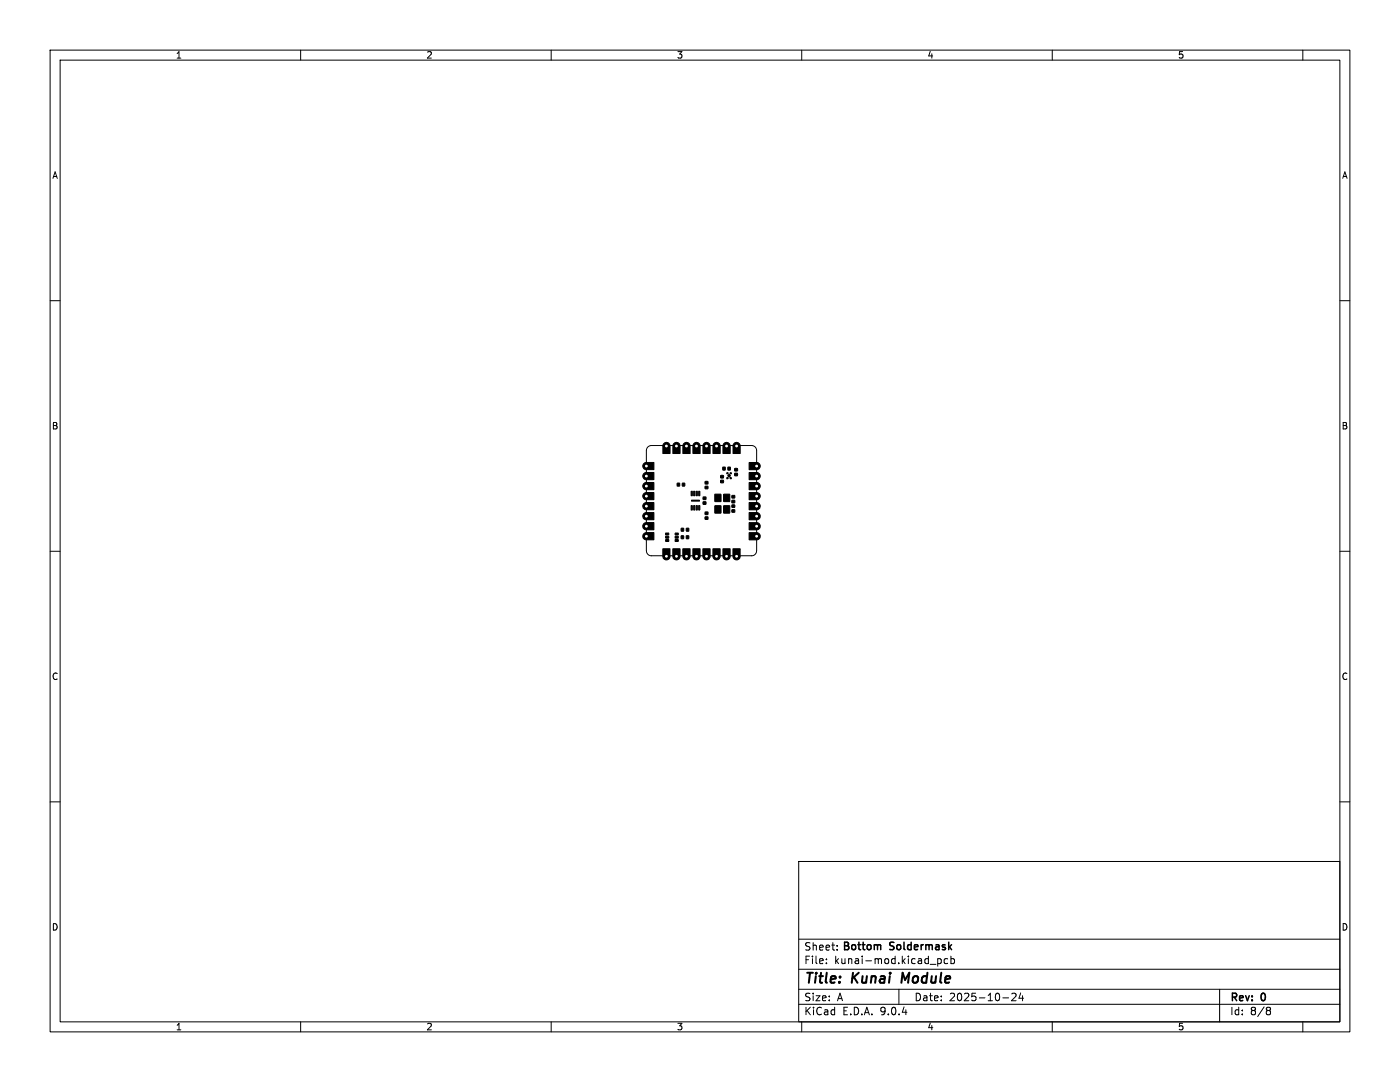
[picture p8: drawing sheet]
<svg xmlns="http://www.w3.org/2000/svg" width="279mm" height="216mm" viewBox="0 0 279 216" stroke-linecap="round" stroke-linejoin="round" font-family="sans-serif">
<defs><g id="words">
<g font-size="2.8">
<text x="160.4" y="196.8">Title:</text>
<text x="170.1" y="196.8">Kunai</text>
<text x="180.8" y="196.8">Module</text>
</g>
<g font-size="2.1">
<text x="160.4" y="189.9">Sheet:</text>
<text x="168" y="189.7">Bottom</text>
<text x="177.7" y="189.7">Soldermask</text>
<text x="160.4" y="192.6">File:</text>
<text x="166.5" y="192.6">kunai-mod.kicad_pcb</text>
<text x="160.4" y="202.8">KiCad</text>
<text x="160.4" y="200">Size:</text>
<text x="167" y="200">A</text>
<text x="168.1" y="202.8">E.D.A.</text>
<text x="175.7" y="202.8">9.0.4</text>
<text x="182.4" y="200">Date:</text>
<text x="189.4" y="200">2025-10-24</text>
<text x="245.4" y="200.2">Rev:</text>
<text x="245.4" y="202.8">Id:</text>
<text x="249.5" y="202.8">8/8</text>
<text x="251.8" y="200.2">0</text>
</g>
<g font-size="1.8">
<text x="35" y="11.9">1</text>
<text x="85" y="11.9">2</text>
<text x="135" y="11.9">3</text>
<text x="185" y="11.9">4</text>
<text x="235" y="11.9">5</text>
<text x="10.3" y="35.9">A</text>
<text x="267.7" y="35.9">A</text>
<text x="10.3" y="85.9">B</text>
<text x="267.7" y="85.9">B</text>
<text x="10.3" y="135.9">C</text>
<text x="267.7" y="135.9">C</text>
<text x="10.3" y="185.9">D</text>
<text x="267.7" y="185.9">D</text>
<text x="35" y="205.8">1</text>
<text x="85" y="205.8">2</text>
<text x="135" y="205.8">3</text>
<text x="185" y="205.8">4</text>
<text x="235" y="205.8">5</text>
</g>
</g></defs>
<g fill="none" stroke="#000" stroke-width=".2">
<path d="M10 10h259.4v195.9h-259.4zM12 12h255.4v191.9h-255.4zM60 10v2M110 10v2M160 10v2M210 10v2M260 10v2M10 60h2M267.4 60h2M129.3 89.2l.7-.3h20a1 1 0 0 1 1 1v20a1 1 0 0 1-1 1h-20a1 1 0 0 1-1-1v-20zM10 110h2M267.4 110h2"/>
<path d="M10 160h2M159.4 171.9h108v32h-108zM267.4 160h2M159.4 197.4h108M159.4 193.4h108M159.4 187.4h108M164.9 192.1v.2M164.9 191.4v.1M167.1 189.4v.2M167.1 188.7v.1M179.4 197.4v3M187.1 191.3v1.5"/>
<path d="M187.1 191.4l.5-.1 .3 .3-.2 .6h-.6M189.1 191.4l-.4-.1-.3 .3 .2 .6h.5M189.8 191.4l.4-.1 .3 .3-.1 .6h-.6M189.8 190.8v1.5M200.1 199.1h1.2M201.9 198.3l.6-.1 .3 .4-.9 1.1h.9M203.7 198.1l-.3 1.1h.9M204.1 198.7v1M243.4 197.4v6.5M60 203.9v2M110 203.9v2M159.4 200.4h108"/>
<path d="M160 203.9v2M210 203.9v2M253 201h.3l.3 .3-.3 .3M253 201.6h.3M253.3 201.6l.2 .2 .1 .4-.3 .3h-.3M260 203.9v2"/>
</g>
<path d="M180.1 194.1l-.2 2" fill="none" stroke="#000" stroke-width=".4"/>
<g fill="#000" stroke="#000" stroke-width=".2">
<path d="M128.4 98.5l.5-.2h1.6v1.4h-1.4a.72 .72 0 0 1-.7-.3 .72 .72 0 0 1 0-.9zM128.5 96.4l.4-.1h1.6v1.4h-1.4a.72 .72 0 0 1-.8-.4 .72 .72 0 0 1 .2-.9zM128.4 94.5l.5-.2h1.6v1.4h-1.4a.72 .72 0 0 1-.7-.3 .72 .72 0 0 1 0-.9zM128.4 92.5l.5-.2h1.6v1.4h-1.4a.72 .72 0 0 1-.7-.3 .72 .72 0 0 1 0-.9zM132.4 88.5a.72 .72 0 0 1 .8-.2 .72 .72 0 0 1 .5 .7v1.5h-1.4v-1.6zM135.2 96.4h.4v.6h-.4zM134.4 88.5a.72 .72 0 0 1 .8-.2 .72 .72 0 0 1 .5 .7v1.5h-1.4v-1.6zM136.2 96.4h.4v.6h-.4zM136.5 88.4a.73 .73 0 0 1 .8-.1 .73 .73 0 0 1 .4 .7v1.5h-1.4v-1.6zM137.9 98l.3 .1-.1 .8h-.2zM138.4 98l.3 .1-.1 .8h-.2zM138.9 98l.3 .1-.1 .8h-.2z"/>
<path d="M138.4 88.5a.73 .73 0 0 1 .8-.2 .73 .73 0 0 1 .5 .7v1.5h-1.4v-1.6zM139.4 98l.3 .1-.1 .8h-.2zM140.3 99.2h.6v.5h-.6zM140.7 96.1h.6v.5h-.6zM140.7 97h.6v.5h-.6zM140.4 88.5a.72 .72 0 0 1 .8-.2 .72 .72 0 0 1 .5 .7v1.5h-1.4v-1.6zM142.4 88.5a.72 .72 0 0 1 .8-.2 .72 .72 0 0 1 .5 .7v1.5h-1.4v-1.6zM143.8 95.8h.6v.5h-.6zM143.8 94.9h.6v.5h-.6zM144.3 93.2h.4v.6h-.4zM144.5 88.4a.72 .72 0 0 1 .8-.1 .72 .72 0 0 1 .4 .7v1.5h-1.4v-1.6zM145 94.3h.3v.3h-.3z"/>
<path d="M145 95.3h.3v.2h-.3zM145.2 94.9l.3-.3 .3 .3-.3 .3zM145.3 93.2h.4v.6h-.4zM145.7 94.3h.3v.3h-.3zM145.7 95.3h.3v.2h-.3zM146.1 99.8h.5v.5h-.5zM146.1 98.9h.5v.5h-.5zM146.6 93.5h.6v.5h-.6zM146.6 94.4h.6v.5h-.6zM146.4 88.5a.73 .73 0 0 1 .8-.2 .73 .73 0 0 1 .5 .7v1.5h-1.4v-1.6zM149.5 92.3h1.4a.72 .72 0 0 1 .8 .6 .72 .72 0 0 1-.7 .8h-1.5zM149.5 94.3h1.4a.72 .72 0 0 1 .8 .6 .72 .72 0 0 1-.7 .8h-1.5z"/>
<path d="M149.5 96.3h1.4a.72 .72 0 0 1 .8 .6 .72 .72 0 0 1-.7 .8h-1.5zM149.5 98.3h1.4a.72 .72 0 0 1 .8 .6 .72 .72 0 0 1-.7 .8h-1.5zM128.4 106.5l.5-.2h1.6v1.4h-1.4a.72 .72 0 0 1-.7-.3 .72 .72 0 0 1 0-.9zM128.4 104.5l.5-.2h1.6v1.4h-1.4a.72 .72 0 0 1-.7-.3 .72 .72 0 0 1 0-.9zM128.4 102.5l.5-.2h1.6v1.4h-1.4a.72 .72 0 0 1-.7-.3 .72 .72 0 0 1 0-.9zM128.4 100.5l.5-.2h1.6v1.4h-1.4a.72 .72 0 0 1-.7-.3 .72 .72 0 0 1 0-.9zM132.3 109.5h1.4v1.4a.72 .72 0 0 1-.6 .8 .72 .72 0 0 1-.8-.7zM132.9 106.4h.5l.1 .3h-.6zM132.9 107h.5l.1 .3-.6 .1zM132.9 107.7h.5l.1 .3h-.6zM134.3 109.5h1.4v1.4a.72 .72 0 0 1-.6 .8 .72 .72 0 0 1-.8-.7zM134.8 107.7h.5l.1 .3h-.6z"/>
<path d="M134.8 107h.5l.1 .3-.6 .1zM134.8 106.4h.5l.1 .3h-.6zM136 105.4h.4v.6h-.4zM136 106.9h.4v.6h-.4zM136.3 109.5h1.4v1.4a.72 .72 0 0 1-.6 .8 .72 .72 0 0 1-.8-.7zM137 105.4h.4v.6h-.4zM137 106.9h.4v.6h-.4zM137.9 100.9h.3l-.1 .9-.2-.1zM138.4 100.9h.3l-.1 .9-.2-.1zM138.3 109.5h1.4v1.4a.72 .72 0 0 1-.6 .8 .72 .72 0 0 1-.8-.7zM138.9 100.9h.3l-.1 .9-.2-.1zM139.4 100.9h.3l-.1 .9-.2-.1z"/>
<path d="M138 99.8h1.6v.2h-1.6zM140.3 100.1h.6v.5h-.6zM140.3 109.5h1.4v1.4a.72 .72 0 0 1-.6 .8 .72 .72 0 0 1-.8-.7zM140.7 103.1h.6v.5h-.6zM140.7 102.2h.6v.5h-.6zM142.3 109.5h1.4v1.4a.72 .72 0 0 1-.6 .8 .72 .72 0 0 1-.8-.7zM142.7 98.6h1.2v1.5h-1.2zM142.7 100.9h1.2v1.5h-1.2zM144.3 109.5h1.4v1.4a.72 .72 0 0 1-.6 .8 .72 .72 0 0 1-.8-.7zM144.4 100.9h1.2v1.5h-1.2zM144.4 98.6h1.2v1.5h-1.2zM146.1 100.8h.5v.4h-.5z"/>
<path d="M146.1 101.7h.5v.5h-.5zM146.3 109.5h1.4v1.4a.72 .72 0 0 1-.6 .8 .72 .72 0 0 1-.8-.7zM149.5 100.3h1.4a.72 .72 0 0 1 .8 .6 .72 .72 0 0 1-.7 .8h-1.5zM149.5 102.3h1.4a.72 .72 0 0 1 .8 .6 .72 .72 0 0 1-.7 .8h-1.5zM149.5 104.3h1.4a.72 .72 0 0 1 .8 .6 .72 .72 0 0 1-.7 .8h-1.5zM149.5 106.3h1.4a.72 .72 0 0 1 .8 .6 .72 .72 0 0 1-.7 .8h-1.5z"/>
</g>
<g fill="#fff" stroke="#fff" stroke-width=".2">
<circle cx="133" cy="89" r=".17"/>
<circle cx="135" cy="89" r=".17"/>
<circle cx="137" cy="89" r=".17"/>
<circle cx="139" cy="89" r=".17"/>
<circle cx="141" cy="89" r=".17"/>
<circle cx="143" cy="89" r=".17"/>
<circle cx="145" cy="89" r=".17"/>
<circle cx="147" cy="89" r=".17"/>
<circle cx="151" cy="93" r=".17"/>
<circle cx="151" cy="95" r=".17"/>
<circle cx="151" cy="97" r=".17"/>
<circle cx="151" cy="99" r=".17"/>
<circle cx="151" cy="101" r=".17"/>
<circle cx="151" cy="103" r=".17"/>
<circle cx="151" cy="105" r=".17"/>
<circle cx="151" cy="107" r=".17"/>
<circle cx="147" cy="111" r=".17"/>
<circle cx="145" cy="111" r=".17"/>
<circle cx="143" cy="111" r=".17"/>
<circle cx="141" cy="111" r=".17"/>
<circle cx="139" cy="111" r=".17"/>
<circle cx="137" cy="111" r=".17"/>
<circle cx="135" cy="111" r=".17"/>
<circle cx="133" cy="111" r=".17"/>
<circle cx="129" cy="107" r=".17"/>
<circle cx="129" cy="105" r=".17"/>
<circle cx="129" cy="103" r=".17"/>
<circle cx="129" cy="101" r=".17"/>
<circle cx="129" cy="99" r=".17"/>
<circle cx="129" cy="97" r=".17"/>
<circle cx="129" cy="95" r=".17"/>
<circle cx="129" cy="93" r=".17"/>
</g>
<use href="#words"/>
</svg>
